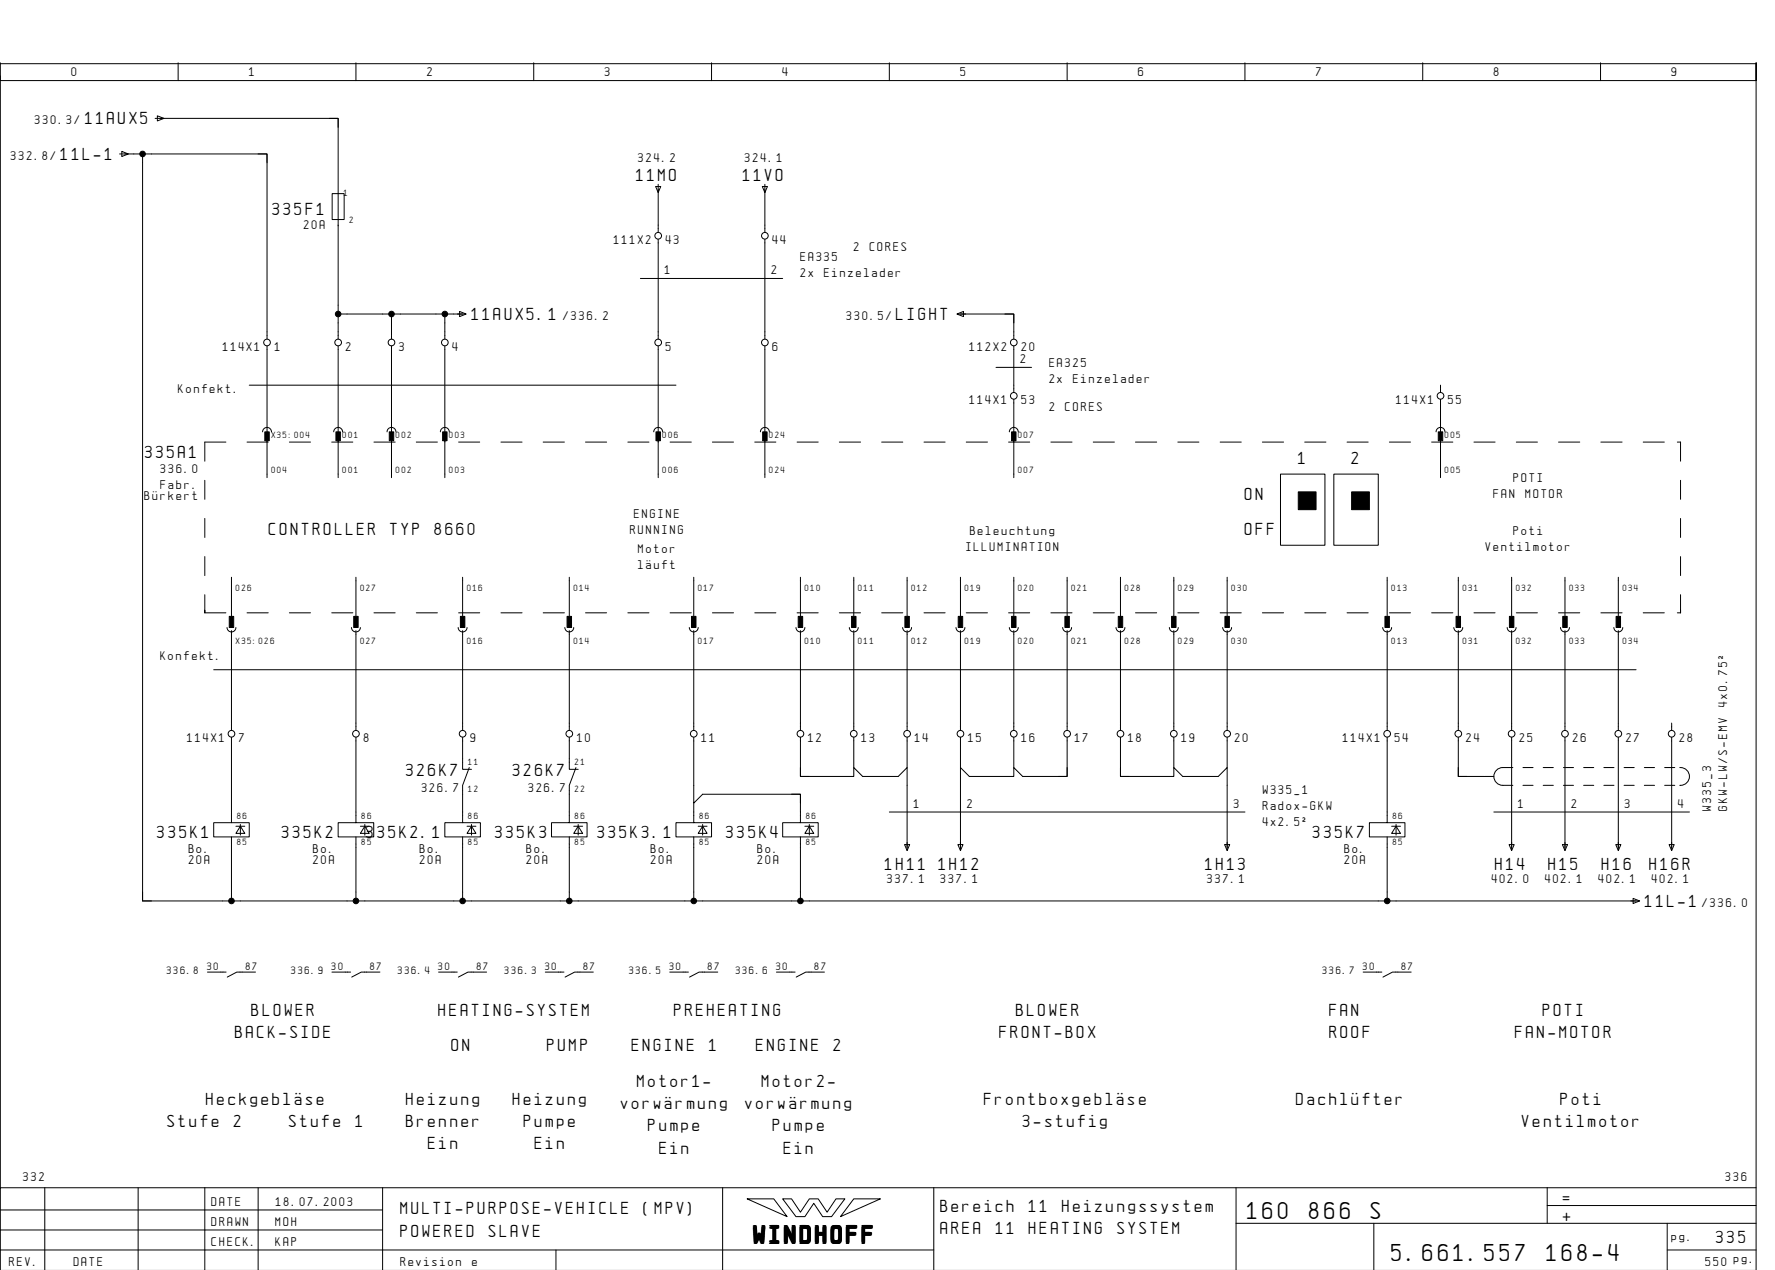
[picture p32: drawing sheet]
<svg xmlns="http://www.w3.org/2000/svg" width="399mm" height="286mm" viewBox="0 0 399 286" stroke-linecap="round" stroke-linejoin="round" font-family="sans-serif">
<defs><g id="words">
<g font-size="4.4">
<text x="280.6" y="274.1">160</text>
<text x="294.5" y="274.1">866</text>
<text x="308.4" y="274.1">S</text>
<text x="169.5" y="279.3">WINDHOFF</text>
<text x="313.1" y="283.6">5.661.557</text>
<text x="347.9" y="283.6">168-4</text>
</g>
<g font-size="3.1">
<text x="19.2" y="27.9">11AUX5</text>
<text x="13.6" y="35.9">11L-1</text>
<text x="143.1" y="40.6">11MO</text>
<text x="167.1" y="40.6">11VO</text>
<text x="61.3" y="48.3">335F1</text>
<text x="106.1" y="71.9">11AUX5.1</text>
<text x="201.6" y="71.9">LIGHT</text>
<text x="32.6" y="102.9">335A1</text>
<text x="292.1" y="104.4">1</text>
<text x="304.1" y="104.4">2</text>
<text x="280.1" y="112.4">ON</text>
<text x="60.4" y="120.4">CONTROLLER</text>
<text x="87.8" y="120.4">TYP</text>
<text x="97.8" y="120.4">8660</text>
<text x="280.1" y="120.4">OFF</text>
<text x="91.4" y="174.6">326K7</text>
<text x="115.4" y="174.6">326K7</text>
<text x="35.4" y="188.4">335K1</text>
<text x="63.4" y="188.4">335K2</text>
<text x="82.4" y="188.4">335K2.1</text>
<text x="111.4" y="188.4">335K3</text>
<text x="134.4" y="188.4">335K3.1</text>
<text x="163.4" y="188.4">335K4</text>
<text x="295.4" y="188.4">335K7</text>
<text x="199.1" y="195.6">1H11</text>
<text x="211.1" y="195.6">1H12</text>
<text x="271.1" y="195.6">1H13</text>
<text x="336.3" y="195.6">H14</text>
<text x="348.3" y="195.6">H15</text>
<text x="360.3" y="195.6">H16</text>
<text x="371.1" y="195.6">H16R</text>
<text x="370.1" y="203.9">11L-1</text>
<text x="52.9" y="233.4">BACK-SIDE</text>
<text x="56.6" y="228.4">BLOWER</text>
<text x="98.7" y="228.4">HEATING-SYSTEM</text>
<text x="151.6" y="228.4">PREHEATING</text>
<text x="224.9" y="233.4">FRONT-BOX</text>
<text x="228.6" y="228.4">BLOWER</text>
<text x="299.1" y="228.4">FAN</text>
<text x="299.1" y="233.4">ROOF</text>
<text x="340.9" y="233.4">FAN-MOTOR</text>
<text x="347.1" y="228.4">POTI</text>
<text x="101.6" y="236.4">ON</text>
<text x="123.1" y="236.4">PUMP</text>
<text x="142.1" y="236.4">ENGINE</text>
<text x="159.5" y="236.4">1</text>
<text x="170.1" y="236.4">ENGINE</text>
<text x="187.5" y="236.4">2</text>
<text x="143.4" y="244.4">Motor1-</text>
<text x="171.4" y="244.4">Motor2-</text>
<text x="46.4" y="248.4">HeckgeblÑse</text>
<text x="91.4" y="248.4">Heizung</text>
<text x="115.4" y="248.4">Heizung</text>
<text x="139.6" y="249.4">vorwÑrmung</text>
<text x="167.6" y="249.4">vorwÑrmung</text>
<text x="221.4" y="248.4">FrontboxgeblÑse</text>
<text x="291.6" y="248.4">DachlÅfter</text>
<text x="351.1" y="248.4">Poti</text>
<text x="37.7" y="253.4">Stufe</text>
<text x="52.6" y="253.4">2</text>
<text x="65.1" y="253.4">Stufe</text>
<text x="80" y="253.4">1</text>
<text x="91.4" y="253.4">Brenner</text>
<text x="117.9" y="253.4">Pumpe</text>
<text x="145.9" y="254.4">Pumpe</text>
<text x="173.9" y="254.4">Pumpe</text>
<text x="230.1" y="253.4">3-stufig</text>
<text x="342.4" y="253.4">Ventilmotor</text>
<text x="96.3" y="258.4">Ein</text>
<text x="120.3" y="258.4">Ein</text>
<text x="148.3" y="259.4">Ein</text>
<text x="176.3" y="259.4">Ein</text>
<text x="90.1" y="273.1">MULTI-PURPOSE-VEHICLE</text>
<text x="144.8" y="273.1">(MPV)</text>
<text x="211.6" y="272.6">Bereich</text>
<text x="231.5" y="272.6">11</text>
<text x="238.9" y="272.6">Heizungssystem</text>
<text x="351.6" y="270.6">=</text>
<text x="351.6" y="274.6">+</text>
<text x="90.1" y="278.1">POWERED</text>
<text x="110" y="278.1">SLAVE</text>
<text x="211.6" y="277.6">AREA</text>
<text x="224" y="277.6">11</text>
<text x="231.5" y="277.6">HEATING</text>
<text x="251.4" y="277.6">SYSTEM</text>
<text x="386.1" y="279.6">335</text>
</g>
<g font-size="2.3">
<text x="16.1" y="17.1">0</text>
<text x="56.1" y="17.1">1</text>
<text x="96.1" y="17.1">2</text>
<text x="136.1" y="17.1">3</text>
<text x="176.1" y="17.1">4</text>
<text x="216.1" y="17.1">5</text>
<text x="256.1" y="17.1">6</text>
<text x="296.1" y="17.1">7</text>
<text x="336.1" y="17.1">8</text>
<text x="376.1" y="17.1">9</text>
<text x="7.8" y="27.9">330.3/</text>
<text x="2.4" y="35.9">332.8/</text>
<text x="143.6" y="36.5">324.2</text>
<text x="167.6" y="36.5">324.1</text>
<text x="68.4" y="51.4">20A</text>
<text x="138.1" y="54.9">111X2</text>
<text x="149.8" y="54.9">43</text>
<text x="173.8" y="54.9">44</text>
<text x="180.1" y="58.6">EA335</text>
<text x="192.1" y="56.4">2</text>
<text x="195.7" y="56.4">CORES</text>
<text x="149.6" y="61.6">1</text>
<text x="173.6" y="61.6">2</text>
<text x="180.1" y="62.2">2x</text>
<text x="185.4" y="62.2">Einzelader</text>
<text x="126.7" y="71.9">/336.2</text>
<text x="190.4" y="71.9">330.5/</text>
<text x="50.1" y="78.9">114X1</text>
<text x="61.8" y="78.9">1</text>
<text x="77.8" y="78.9">2</text>
<text x="89.8" y="78.9">3</text>
<text x="101.8" y="78.9">4</text>
<text x="149.8" y="78.9">5</text>
<text x="173.8" y="78.9">6</text>
<text x="218.1" y="78.9">112X2</text>
<text x="229.6" y="81.6">2</text>
<text x="229.8" y="78.9">20</text>
<text x="236.1" y="82.6">EA325</text>
<text x="40.1" y="88.4">Konfekt.</text>
<text x="236.1" y="86.2">2x</text>
<text x="241.4" y="86.2">Einzelader</text>
<text x="218.1" y="90.9">114X1</text>
<text x="229.8" y="90.9">53</text>
<text x="236.1" y="92.4">2</text>
<text x="239.7" y="92.4">CORES</text>
<text x="314.1" y="90.9">114X1</text>
<text x="325.8" y="90.9">55</text>
<text x="36.1" y="106.4">336.0</text>
<text x="32.5" y="112.4">BÅrkert</text>
<text x="36.1" y="109.9">Fabr.</text>
<text x="336" y="112">FAN</text>
<text x="340.5" y="108.4">POTI</text>
<text x="343.2" y="112">MOTOR</text>
<text x="142.7" y="116.4">ENGINE</text>
<text x="141.8" y="120">RUNNING</text>
<text x="143.6" y="124.4">Motor</text>
<text x="217.3" y="124">ILLUMINATION</text>
<text x="218.2" y="120.4">Beleuchtung</text>
<text x="334.2" y="124">Ventilmotor</text>
<text x="340.5" y="120.4">Poti</text>
<text x="143.6" y="128">lÑuft</text>
<text x="36.1" y="148.4">Konfekt.</text>
<text x="388.6" y="159" transform="rotate(-90 388.6 159)">4x0.75˝</text>
<text x="42.1" y="166.9">114X1</text>
<text x="53.8" y="166.9">7</text>
<text x="81.8" y="166.9">8</text>
<text x="105.8" y="166.9">9</text>
<text x="129.8" y="166.9">10</text>
<text x="157.8" y="166.9">11</text>
<text x="181.8" y="166.9">12</text>
<text x="193.8" y="166.9">13</text>
<text x="205.8" y="166.9">14</text>
<text x="217.8" y="166.9">15</text>
<text x="229.8" y="166.9">16</text>
<text x="241.8" y="166.9">17</text>
<text x="253.8" y="166.9">18</text>
<text x="265.8" y="166.9">19</text>
<text x="277.8" y="166.9">20</text>
<text x="302.1" y="166.9">114X1</text>
<text x="313.8" y="166.9">54</text>
<text x="329.8" y="166.9">24</text>
<text x="341.8" y="166.9">25</text>
<text x="353.8" y="166.9">26</text>
<text x="365.8" y="166.9">27</text>
<text x="377.8" y="166.9">28</text>
<text x="94.9" y="178.1">326.7</text>
<text x="118.9" y="178.1">326.7</text>
<text x="284.1" y="178.6">W335_1</text>
<text x="205.6" y="181.6">1</text>
<text x="217.6" y="181.6">2</text>
<text x="277.6" y="181.6">3</text>
<text x="284.1" y="182.2">Radox-GKW</text>
<text x="284.1" y="185.8">4x2.5˝</text>
<text x="341.6" y="181.6">1</text>
<text x="353.6" y="181.6">2</text>
<text x="365.6" y="181.6">3</text>
<text x="377.6" y="181.6">4</text>
<text x="385" y="182.3" transform="rotate(-90 385 182.3)">W335_3</text>
<text x="388.6" y="182.3" transform="rotate(-90 388.6 182.3)">GKW-LW/S-EMV</text>
<text x="42.5" y="191.9">Bo.</text>
<text x="70.5" y="191.9">Bo.</text>
<text x="94.5" y="191.9">Bo.</text>
<text x="118.5" y="191.9">Bo.</text>
<text x="146.5" y="191.9">Bo.</text>
<text x="170.5" y="191.9">Bo.</text>
<text x="302.5" y="191.9">Bo.</text>
<text x="42.5" y="194.4">20A</text>
<text x="70.5" y="194.4">20A</text>
<text x="94.5" y="194.4">20A</text>
<text x="118.5" y="194.4">20A</text>
<text x="146.5" y="194.4">20A</text>
<text x="170.5" y="194.4">20A</text>
<text x="302.5" y="194.4">20A</text>
<text x="199.6" y="198.6">337.1</text>
<text x="211.6" y="198.6">337.1</text>
<text x="271.6" y="198.6">337.1</text>
<text x="335.6" y="198.6">402.0</text>
<text x="347.6" y="198.6">402.1</text>
<text x="359.6" y="198.6">402.1</text>
<text x="371.6" y="198.6">402.1</text>
<text x="383" y="203.9">/336.0</text>
<text x="5.2" y="265.6">332</text>
<text x="388.2" y="265.6">336</text>
<text x="47.6" y="271.1">DATE</text>
<text x="47.6" y="275.6">DRAWN</text>
<text x="62" y="275.6">MOH</text>
<text x="62.1" y="271.1">18.07.2003</text>
<text x="47.6" y="280.1">CHECK.</text>
<text x="62" y="280.1">KAP</text>
<text x="376.1" y="279.1">pg.</text>
<text x="2.1" y="284.6">REV.</text>
<text x="16.6" y="284.6">DATE</text>
<text x="90.1" y="284.6">Revision</text>
<text x="106.2" y="284.6">e</text>
<text x="383.7" y="284.6">550 pg.</text>
</g>
<g font-size="1.9">
<text x="37.5" y="219.1">336.8</text>
<text x="46.6" y="218.1">30</text>
<text x="55.3" y="218.1">87</text>
<text x="65.5" y="219.1">336.9</text>
<text x="74.6" y="218.1">30</text>
<text x="83.3" y="218.1">87</text>
<text x="89.5" y="219.1">336.4</text>
<text x="98.6" y="218.1">30</text>
<text x="107.3" y="218.1">87</text>
<text x="113.5" y="219.1">336.3</text>
<text x="122.6" y="218.1">30</text>
<text x="131.3" y="218.1">87</text>
<text x="141.5" y="219.1">336.5</text>
<text x="150.6" y="218.1">30</text>
<text x="159.3" y="218.1">87</text>
<text x="165.5" y="219.1">336.6</text>
<text x="174.6" y="218.1">30</text>
<text x="183.3" y="218.1">87</text>
<text x="297.5" y="219.1">336.7</text>
<text x="306.6" y="218.1">30</text>
<text x="315.3" y="218.1">87</text>
</g>
<g font-size="1.6">
<text x="77.4" y="44.1">1</text>
<text x="78.6" y="50.1">2</text>
<text x="61.1" y="98.4">X35:004</text>
<text x="77.1" y="98.4">001</text>
<text x="89.1" y="98.4">002</text>
<text x="101.1" y="98.4">003</text>
<text x="149.1" y="98.4">006</text>
<text x="173.1" y="98.4">024</text>
<text x="229.1" y="98.4">007</text>
<text x="325.1" y="98.4">005</text>
<text x="61.1" y="106.4">004</text>
<text x="77.1" y="106.4">001</text>
<text x="89.1" y="106.4">002</text>
<text x="101.1" y="106.4">003</text>
<text x="149.1" y="106.4">006</text>
<text x="173.1" y="106.4">024</text>
<text x="229.1" y="106.4">007</text>
<text x="325.1" y="106.4">005</text>
<text x="53.1" y="132.8">026</text>
<text x="81.1" y="132.8">027</text>
<text x="105.1" y="132.8">016</text>
<text x="129.1" y="132.8">014</text>
<text x="157.1" y="132.8">017</text>
<text x="181.1" y="132.8">010</text>
<text x="193.1" y="132.8">011</text>
<text x="205.1" y="132.8">012</text>
<text x="217.1" y="132.8">019</text>
<text x="229.1" y="132.8">020</text>
<text x="241.1" y="132.8">021</text>
<text x="253.1" y="132.8">028</text>
<text x="265.1" y="132.8">029</text>
<text x="277.1" y="132.8">030</text>
<text x="313.1" y="132.8">013</text>
<text x="329.1" y="132.8">031</text>
<text x="341.1" y="132.8">032</text>
<text x="353.1" y="132.8">033</text>
<text x="365.1" y="132.8">034</text>
<text x="53.1" y="144.8">X35:026</text>
<text x="81.1" y="144.8">027</text>
<text x="105.1" y="144.8">016</text>
<text x="129.1" y="144.8">014</text>
<text x="157.1" y="144.8">017</text>
<text x="181.1" y="144.8">010</text>
<text x="193.1" y="144.8">011</text>
<text x="205.1" y="144.8">012</text>
<text x="217.1" y="144.8">019</text>
<text x="229.1" y="144.8">020</text>
<text x="241.1" y="144.8">021</text>
<text x="253.1" y="144.8">028</text>
<text x="265.1" y="144.8">029</text>
<text x="277.1" y="144.8">030</text>
<text x="313.1" y="144.8">013</text>
<text x="329.1" y="144.8">031</text>
<text x="341.1" y="144.8">032</text>
<text x="353.1" y="144.8">033</text>
<text x="365.1" y="144.8">034</text>
<text x="105.3" y="172.1">11</text>
<text x="129.3" y="172.1">21</text>
<text x="105.3" y="178.1">12</text>
<text x="129.3" y="178.1">22</text>
<text x="53.4" y="184.1">86</text>
<text x="81.3" y="184.1">86</text>
<text x="105.3" y="184.1">86</text>
<text x="129.3" y="184.1">86</text>
<text x="157.3" y="184.1">86</text>
<text x="181.3" y="184.1">86</text>
<text x="313.4" y="184.1">86</text>
<text x="53.4" y="190.1">85</text>
<text x="81.3" y="190.1">85</text>
<text x="105.3" y="190.1">85</text>
<text x="129.3" y="190.1">85</text>
<text x="157.3" y="190.1">85</text>
<text x="181.3" y="190.1">85</text>
<text x="313.4" y="190.1">85</text>
</g>
</g></defs>
<g fill="none" stroke="#000" stroke-width=".22">
<path d="M.1 14.1v4h395v-4v271.6M.1 17.1v250M.1 14.3h395M40.1 14.1v4M80.1 14.1v4M120.1 14.1v4M160.1 14.1v4M200.1 14.1v4M240.1 14.1v4M280.1 14.1v4M320.1 14.1v4M360.1 14.1v4"/>
<path d="M26.9 34.6h33.2v41.6M27.4 34l1.5 .6-1.5 .6zM32.1 34.6v168h336.7M34.9 26.6h1.8M35.4 26l1.5 .6-1.5 .6zM36.1 26.6h40v16M58.1 34.6h2v2M74.1 26.6h2v2M74.7 43.5h2.7v5.9h-2.7zM76.1 42.7v33.5M147.5 42h1.2l-.6 1.3zM148.1 41.4v10.8"/>
<path d="M148.1 53.8v22.4M171.5 42h1.2l-.6 1.3zM172.1 41.4v10.8M172.1 53.8v22.4M60.1 77.8v29.6M76.1 77.8v29.6M76.1 70.6h28.6M88.1 70.6v5.6M88.1 77.8v29.6M100.1 70.6v5.6M100.1 77.8v29.6M103.4 70l1.5 .6-1.5 .6z"/>
<path d="M144.1 62.6h32M148.1 77.8v29.6M172.1 77.8v29.6M215.3 70.6l1.5-.6v1.2zM215.4 70.6h1.9M216.1 70.6h12v5.6M226.1 70.6h2v2M228.1 77.8v10.4M50.8 99.4h-4.7v4.3M55.6 99.4h4.8M56.1 86.6h96M59.1 97.1a1 1 0 0 1 1-1 1 1 0 0 1 1 1"/>
<path d="M65.1 99.4h4.7M74.6 99.4h4.8M75.1 97.1a1 1 0 0 1 1-1 1 1 0 0 1 1 1M84.1 99.4h4.8M87.1 97.1a1 1 0 0 1 1-1 1 1 0 0 1 1 1M93.7 99.4h4.7M99.1 97.1a1 1 0 0 1 1-1 1 1 0 0 1 1 1M103.2 99.4h4.7M112.7 99.4h4.7M122.2 99.4h4.8M131.7 99.4h4.8M141.3 99.4h4.7"/>
<path d="M147.1 97.1a1 1 0 0 1 1-1 1 1 0 0 1 1 1M150.8 99.4h4.7M160.3 99.4h4.7M169.8 99.4h4.7M171.1 97.1a1 1 0 0 1 1-1 1 1 0 0 1 1 1M179.3 99.4h4.8M188.8 99.4h4.8M198.4 99.4h4.7M207.9 99.4h4.7M217.4 99.4h4.8M224.1 82.6h8M226.9 99.4h4.8"/>
<path d="M227.1 97.1a1 1 0 0 1 1-1 1 1 0 0 1 1 1M228.1 89.8v17.6M236.4 99.4h4.8M245.9 99.4h4.8M255.4 99.4h4.8M265 99.4h4.7M274.5 99.4h4.8M284 99.4h4.8M293.5 99.4h4.8M303 99.4h4.8M312.6 99.4h4.7M322.1 99.4h4.8"/>
<path d="M323.1 97.1a1 1 0 0 1 1-1 1 1 0 0 1 1 1M324.1 86.6v1.6M324.1 89.8v17.6M331.6 99.4h4.7M341.1 99.4h4.8M350.6 99.4h4.8M360.2 99.4h4.7M369.7 99.4h4.7M377.4 99.4h.7v4.3M46.1 108v4.3M46.1 116.6v4.3M288.1 106.6h10v16h-10z"/>
<path d="M300.1 106.6h10v16h-10zM378.1 108v4.3M378.1 116.6v4.3M46.1 125.2v4.2M46.1 137.8h4.7M46.1 133.8v4v-.6M52.1 129.8v8.8M55.6 137.8h4.8M65.1 137.8h4.7M74.6 137.8h4.8M80.1 129.8v8.8M84.1 137.8h4.8"/>
<path d="M93.7 137.8h4.7M103.2 137.8h4.7M104.1 129.8v8.8M112.7 137.8h4.7M122.2 137.8h4.8M128.1 129.8v8.8M131.7 137.8h4.8M141.3 137.8h4.7M150.8 137.8h4.7M156.1 129.8v8.8M160.3 137.8h4.7M169.8 137.8h4.7"/>
<path d="M179.3 137.8h4.8M180.1 129.8v8.8M188.8 137.8h4.8M192.1 129.8v8.8M198.4 137.8h4.7M204.1 129.8v8.8M207.9 137.8h4.7M216.1 129.8v8.8M217.4 137.8h4.8M226.9 137.8h4.8M228.1 129.8v8.8M236.4 137.8h4.8"/>
<path d="M240.1 129.8v8.8M245.9 137.8h4.8M252.1 129.8v8.8M255.4 137.8h4.8M264.1 129.8v8.8M265 137.8h4.7M274.5 137.8h4.8M276.1 129.8v8.8M284 137.8h4.8M293.5 137.8h4.8M303 137.8h4.8M312.1 129.8v8.8"/>
<path d="M312.6 137.8h4.7M322.1 137.8h4.8M328.1 129.8v8.8M331.6 137.8h4.7M340.1 129.8v8.8M341.1 137.8h4.8M350.6 137.8h4.8M352.1 129.8v8.8M360.2 137.8h4.7M364.1 129.8v8.8M369.7 137.8h4.7M377.4 137.8h.7"/>
<path d="M378.1 133.8v4v-.6M378.1 125.2v4.2M48.1 150.6h320M51.1 141.1a1 1 0 0 0 1 1 1 1 0 0 0 1-1M52.1 141.8v22.4M79.1 141.1a1 1 0 0 0 1 1 1 1 0 0 0 1-1M80.1 141.8v22.4M103.1 141.1a1 1 0 0 0 1 1 1 1 0 0 0 1-1M104.1 141.8v22.4M127.1 141.1a1 1 0 0 0 1 1 1 1 0 0 0 1-1M128.1 141.8v22.4M155.1 141.1a1 1 0 0 0 1 1 1 1 0 0 0 1-1"/>
<path d="M156.1 141.8v22.4M179.1 141.1a1 1 0 0 0 1 1 1 1 0 0 0 1-1M180.1 141.8v22.4M191.1 141.1a1 1 0 0 0 1 1 1 1 0 0 0 1-1M192.1 141.8v22.4M203.1 141.1a1 1 0 0 0 1 1 1 1 0 0 0 1-1M204.1 141.8v22.4M215.1 141.1a1 1 0 0 0 1 1 1 1 0 0 0 1-1M216.1 141.8v22.4M227.1 141.1a1 1 0 0 0 1 1 1 1 0 0 0 1-1M228.1 141.8v22.4M239.1 141.1a1 1 0 0 0 1 1 1 1 0 0 0 1-1"/>
<path d="M240.1 141.8v22.4M251.1 141.1a1 1 0 0 0 1 1 1 1 0 0 0 1-1M252.1 141.8v22.4M263.1 141.1a1 1 0 0 0 1 1 1 1 0 0 0 1-1M264.1 141.8v22.4M275.1 141.1a1 1 0 0 0 1 1 1 1 0 0 0 1-1M276.1 141.8v22.4M311.1 141.1a1 1 0 0 0 1 1 1 1 0 0 0 1-1M312.1 141.8v22.4M327.1 141.1a1 1 0 0 0 1 1 1 1 0 0 0 1-1M328.1 141.8v22.4M339.1 141.1a1 1 0 0 0 1 1 1 1 0 0 0 1-1"/>
<path d="M340.1 141.8v22.4M351.1 141.1a1 1 0 0 0 1 1 1 1 0 0 0 1-1M352.1 141.8v22.4M363.1 141.1a1 1 0 0 0 1 1 1 1 0 0 0 1-1M364.1 141.8v22.4M52.1 165.8v19.2h-4v3.2h8v-3.2h-4M80.1 165.8v19.2h-4v3.2h8v-3.2h-4M104.1 165.8v7.2h2M105.6 172.6l-1.5 4v8.4h-4v3.2h8v-3.2h-4M128.1 165.8v7.2h2M129.6 172.6l-1.5 4v8.4h-4v3.2h8v-3.2h-4M156.1 165.8v14.8l2-2h22v6.4h-4v3.2h8v-3.2h-4"/>
<path d="M178.1 178.6h2v2M180.1 172.6v2h2M180.1 165.8v8.8h12v-2l2 2h8l2-2v18.6M192.1 165.8v6.8M204.1 165.8v6.8M216.1 165.8v6.8M228.1 165.8v6.8M240.1 172.6v2h-2M240.1 165.8v8.8h-10l-2-2v2h-10l-2-2v18.6M252.1 165.8v8.8h12v-2l2 2h8l2-2v18.6M252.1 172.6v2h2M264.1 165.8v6.8"/>
<path d="M276.1 165.8v6.8M312.1 165.8v19.2h-4v3.2h8v-3.2h-4M328.1 165.8v8.8h8M328.1 172.6v2h2M340.1 165.8v25.4M340.4 172.6h-2.3a2 2 0 0 0-2 2 2 2 0 0 0 2 2h2.3M342.6 176.6h2.3M342.6 172.6h2.3M347.2 176.6h2.3M347.2 172.6h2.3M351.7 176.6h2.3M351.7 172.6h2.3"/>
<path d="M352.1 165.8v25.4M356.3 176.6h2.2M356.3 172.6h2.2M360.8 176.6h2.3M360.8 172.6h2.3M364.1 165.8v25.4M365.4 176.6h2.2M365.4 172.6h2.2M369.9 176.6h2.3M369.9 172.6h2.3M374.5 176.6h2.3M374.5 172.6h2.3"/>
<path d="M376.1 162.6v1.6M376.1 165.8v25.4M377.9 172.6a2.01 2.01 0 0 1 2.2 2 2.01 2.01 0 0 1-2.2 2M52.1 188.2v14.4M53.1 185.8h2M54.1 185.4v2.4M54.1 185.8l1 1.6h-2zM80.1 188.2v14.4M81.1 185.8h2M82.1 185.8l1 1.6h-2zM82.1 185.4v2.4M104.1 188.2v14.4"/>
<path d="M105.1 185.8h2M106.1 185.8l1 1.6h-2zM106.1 185.4v2.4M128.1 188.2v14.4M129.1 185.8h2M130.1 185.8l1 1.6h-2zM130.1 185.4v2.4M156.1 188.2v14.4M156.1 180.6v4.4h-4v3.2h8v-3.2h-4M157.1 185.8h2M158.1 185.8l1 1.6h-2zM158.1 185.4v2.4"/>
<path d="M180.1 188.2v14.4M181.1 185.8h2M182.1 185.8l1 1.6h-2zM182.1 185.4v2.4M200.1 182.6h80M203.5 190h1.2l-.6 1.3zM215.5 190h1.1l-.5 1.3zM275.5 190h1.2l-.6 1.3zM312.1 188.2v14.4M313.1 185.8h2M314.1 185.8l1 1.6h-2zM314.1 185.4v2.4"/>
<path d="M336.1 182.6h44M339.5 190h1.2l-.6 1.3zM351.5 190h1.2l-.6 1.3zM363.5 190h1.2l-.6 1.3zM375.5 190h1.2l-.6 1.3zM32.1 200.6v2h2M46.7 218.6h4.2M57.5 218.6h-4.2l-2.2 1.2M74.7 218.6h4.2M85.5 218.6h-4.2l-2.2 1.2M98.7 218.6h4.2M109.5 218.6h-4.2l-2.2 1.2"/>
<path d="M122.7 218.6h4.2M133.5 218.6h-4.2l-2.2 1.2M150.7 218.6h4.2M161.5 218.6h-4.2l-2.2 1.2M174.7 218.6h4.2M185.5 218.6h-4.2l-2.2 1.2M306.7 218.6h4.2M317.5 218.6h-4.2l-2.2 1.2M367.4 202l1.5 .6-1.5 .6zM10.1 267.1v18.5M31.1 267.1v18.5M46.1 267.1v18.6"/>
<path d="M58.1 267.1v18.6M86.1 272.1h-86M86.1 276.6h-86M86.1 267.1v18.6M162.6 267.1v18.6M168.1 269.6h6l3 4zM176.1 269.6h2l2 3 2-3h2l2 3 2-3h2l-3 4h-2l-2-3-2 3h-2zM192.1 269.6h6l-9 4zM210.1 267.1v18.6M278.1 275.1h117M278.1 267.1v18.6M309.1 275.1v10.6"/>
<path d="M348.1 271.1h47M348.1 267.1v8M375.1 275.1v10.6M395.1 267.1h-395v18.6M125.1 281.1v4.6M210.1 281.1h-210M375.1 281.1h20"/>
<circle cx="148.1" cy="53" r=".75"/>
<circle cx="172.1" cy="53" r=".75"/>
<circle cx="60.1" cy="77" r=".75"/>
<circle cx="76.1" cy="77" r=".75"/>
<circle cx="88.1" cy="77" r=".75"/>
<circle cx="100.1" cy="77" r=".75"/>
<circle cx="148.1" cy="77" r=".75"/>
<circle cx="172.1" cy="77" r=".75"/>
<circle cx="228.1" cy="77" r=".75"/>
<circle cx="228.1" cy="89" r=".75"/>
<circle cx="324.1" cy="89" r=".75"/>
<circle cx="52.1" cy="165" r=".75"/>
<circle cx="80.1" cy="165" r=".75"/>
<circle cx="104.1" cy="165" r=".75"/>
<circle cx="128.1" cy="165" r=".75"/>
<circle cx="156.1" cy="165" r=".75"/>
<circle cx="180.1" cy="165" r=".75"/>
<circle cx="192.1" cy="165" r=".75"/>
<circle cx="204.1" cy="165" r=".75"/>
<circle cx="216.1" cy="165" r=".75"/>
<circle cx="228.1" cy="165" r=".75"/>
<circle cx="240.1" cy="165" r=".75"/>
<circle cx="252.1" cy="165" r=".75"/>
<circle cx="264.1" cy="165" r=".75"/>
<circle cx="276.1" cy="165" r=".75"/>
<circle cx="312.1" cy="165" r=".75"/>
<circle cx="328.1" cy="165" r=".75"/>
<circle cx="340.1" cy="165" r=".75"/>
<circle cx="352.1" cy="165" r=".75"/>
<circle cx="364.1" cy="165" r=".75"/>
<circle cx="376.1" cy="165" r=".75"/>
</g>
<g fill="#000" stroke="#000" stroke-width=".22">
<path d="M59.6 97.1h1v2h-1zM75.6 97.1h1v2h-1zM87.6 97.1h1v2h-1zM99.6 97.1h1v2h-1zM147.6 97.1h1v2h-1zM171.6 97.1h1v2h-1zM227.6 97.1h1v2h-1zM323.6 97.1h1v2h-1zM292.1 110.6h4v4h-4zM304.1 110.6h4v4h-4zM51.6 138.6h1v2.5h-1zM79.6 138.6h1v2.5h-1z"/>
<path d="M103.6 138.6h1v2.5h-1zM127.6 138.6h1v2.5h-1zM155.6 138.6h1v2.5h-1zM179.6 138.6h1v2.5h-1zM191.6 138.6h1v2.5h-1zM203.6 138.6h1v2.5h-1zM215.6 138.6h1v2.5h-1zM227.6 138.6h1v2.5h-1zM239.6 138.6h1v2.5h-1zM251.6 138.6h1v2.5h-1zM263.6 138.6h1v2.5h-1zM275.6 138.6h1v2.5h-1z"/>
<path d="M311.6 138.6h1v2.5h-1zM327.6 138.6h1v2.5h-1zM339.6 138.6h1v2.5h-1zM351.6 138.6h1v2.5h-1zM363.6 138.6h1v2.5h-1z"/>
<circle cx="32.1" cy="34.6" r=".63"/>
<circle cx="76.1" cy="70.6" r=".63"/>
<circle cx="88.1" cy="70.6" r=".63"/>
<circle cx="100.1" cy="70.6" r=".63"/>
<circle cx="52.1" cy="202.6" r=".63"/>
<circle cx="80.1" cy="202.6" r=".63"/>
<circle cx="104.1" cy="202.6" r=".62"/>
<circle cx="128.1" cy="202.6" r=".63"/>
<circle cx="156.1" cy="202.6" r=".63"/>
<circle cx="180.1" cy="202.6" r=".63"/>
<circle cx="312.1" cy="202.6" r=".63"/>
</g>
<use href="#words"/>
</svg>
